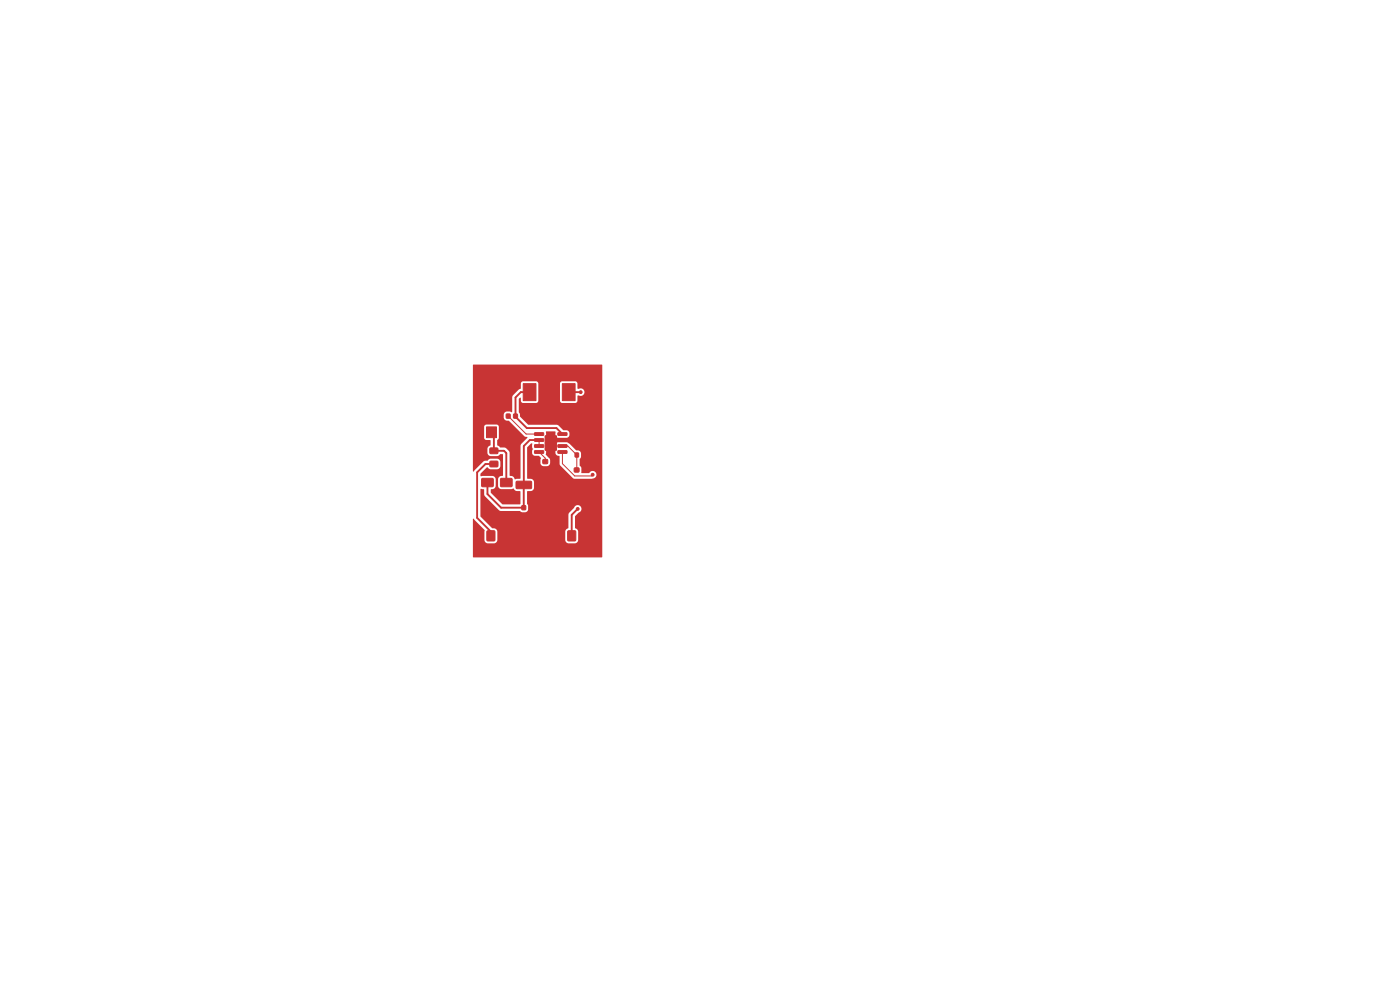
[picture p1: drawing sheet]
<svg xmlns="http://www.w3.org/2000/svg" width="297mm" height="210mm" viewBox="0 0 297 210" stroke-linecap="round" stroke-linejoin="round" font-family="sans-serif">
<g fill="#c83434" stroke="#c83434" stroke-width=".21">
<path d="M109.5 102.1h3.1l.2 .2v1.2l-.3 .2h-2.9l-.1-.3z"/>
<path d="M114.6 102.1h3.1l.2 .2-.1 1.2-.2 .2h-2.9l-.2-.3z"/>
<path d="M113.4 91.8h1.9v.5l-1.8 .1z"/>
<path d="M113.4 93.1h1.9v.5h-1.8z"/>
<path d="M113.4 94.4l1.9-.1v.5l-1.8 .1z"/>
<path d="M113.4 95.6h1.9v.5l-1.8 .1z"/>
<path d="M118.4 95.6h1.8l.1 .5-1.9 .1z"/>
<path d="M118.4 94.4l1.8-.1 .1 .5-1.9 .1z"/>
<path d="M118.4 93.1h1.8l.1 .5h-1.9z"/>
<path d="M118.4 91.8h1.8l.1 .5-1.9 .1z"/>
<path d="M115.6 92.4h2.4v3.1h-2.4z"/>
<path d="M121.9 99.3h.9v.8h-.9z"/>
<path d="M123.6 99.3h.9v.8h-.9z"/>
<path d="M102.2 101.5h2.4v1.7h-2.4z"/>
<path d="M106.2 101.5h2.4v1.7h-2.4z"/>
<path d="M115.2 97.5h.9v.8h-.9z"/>
<path d="M113.5 97.5h.9v.8h-.9z"/>
<path d="M104 97.9l1.5-.1 .1 .3v.8l-.2 .2-1.3-.1-.2-.2z"/>
<path d="M104 95.1l1.5-.1 .1 .3v.8l-.2 .2-1.3-.1-.2-.2z"/>
<path d="M122 96.1h.7v.8h-.7z"/>
<path d="M123.7 96.1h.7v.8h-.7z"/>
<path d="M110.7 107.3h.8v.8h-.8z"/>
<path d="M112.3 107.3h.7v.8h-.7z"/>
<path d="M107.4 87.9h.8v.8h-.8z"/>
<path d="M109 87.9h.7v.8h-.7z"/>
<path d="M103.3 112.6h1.6v2.1h-1.6z"/>
<path d="M111 81.4h2.7v3.6h-2.7z"/>
<path d="M119.3 81.4h2.7v3.6h-2.7z"/>
<path d="M103.2 86.2h2.1v2.3h-2.1z"/>
<path d="M103.2 90.6h2.1v2.2h-2.1z"/>
<path d="M120.5 112.6h1.6v2.1h-1.6z"/>
<circle cx="109.1" cy="112.1" r=".3"/>
<circle cx="126" cy="113.7" r=".3"/>
<circle cx="124.8" cy="109.7" r=".3"/>
<circle cx="126.7" cy="96.1" r=".3"/>
<circle cx="126.7" cy="90.5" r=".3"/>
<circle cx="126.6" cy="85.3" r=".3"/>
<circle cx="104.3" cy="85.3" r=".3"/>
<circle cx="114.2" cy="79.6" r=".3"/>
<circle cx="116.5" cy="82.4" r=".3"/>
<circle cx="119.4" cy="87.2" r=".3"/>
<circle cx="112.8" cy="109.3" r=".3"/>
<circle cx="116.8" cy="94" r=".3"/>
<circle cx="116.2" cy="94" r=".3"/>
<circle cx="117.5" cy="92.7" r=".3"/>
<circle cx="116.2" cy="92.7" r=".3"/>
<circle cx="118.7" cy="79.5" r=".3"/>
<circle cx="117.5" cy="95.3" r=".3"/>
<circle cx="117.5" cy="94" r=".3"/>
<circle cx="113.9" cy="87.1" r=".3"/>
<circle cx="116.2" cy="95.3" r=".3"/>
<circle cx="119.3" cy="105.9" r=".3"/>
<circle cx="117" cy="109.5" r=".3"/>
<circle cx="123.2" cy="83.2" r=".3"/>
<circle cx="122.6" cy="108" r=".3"/>
<circle cx="125.7" cy="100.7" r=".3"/>
</g>
<path d="M106.7 113.4v.5M123.8 113.4v.5" fill="none" stroke="#c83434" stroke-width="1.7"/>
<g fill="none" stroke="#c83434" stroke-width=".21">
<path d="M104.3 85.3v2.1M107.8 88.3l3.8 3.8h2.8M109.4 88.3v.1M114.4 93.3v1.3M114.4 95.9l1.3 1.3v.7M119.3 95.9v2.5l2.6 2.6h3.6l.2-.3M119.3 94.6h1.2l1.9 1.9-.1 3.2M126.6 83.8v1.5M126.7 89v1.5M126.7 94.6v1.5M109.1 112.1h-.9l-1.5 1.6M112.7 107.7l.1 1.6"/>
<path d="M116.2 102.9h2.7l.4 .4v2.6M123.8 113.7h2.2M125 108.5l-.2 .1v1.1"/>
</g>
<path d="M104.3 91.7l.5 .5v3.4h2.1l.5 .5v6.3M104.8 98.4h-1.8l-1.8 1.8v9.7l2.9 2.9v.9M109.4 88.4l2.4 2.4h6.2l1.3 1.3M112.4 83.2h-1.9l-1.1 1.1v4M114.4 93.3h-2l-1.3 1.3v12.7M120.6 83.2h2.6M103.4 102.4v2.4l2.9 2.9h4.8M111.1 107.3h.1M111.1 102.9h.1M122.6 108l-1.3 1.2v4.5" fill="none" stroke="#c83434" stroke-width=".4"/>
<path d="M100.3 77.4h27.5v40.7l-.2 .1h-27.3l.1-8.2 2.4 2.4v2.3l.3 .4 .3 .2h1.5l.5-.3 .1-.4v-1.8h14.4v1.8l.2 .4 .4 .3h1.5l.4-.2 .3-.5-.1-1.9-.1-.3-.5-.4v-2.4l.7-.9a.81 .81 0 0 0 .4-1.3 .81 .81 0 0 0-1.3 .4l-1.2 1.2v3l-.5 .4-.2 .4-14.4-.1a.93 .93 0 0 0-1.1-.7l-2.5-2.5v-5.8l.8 .1 .2 1.5 3.1 3 4.3 .1 .4 .3 .9-.1 .5-.6v-.7l-.3-.5v-2.6l1.1-.1 .4-.6v-1.2l-.2-.4-.4-.3-.9-.2v-6.4l.8-.9h.3v.8l.1 .3-.1 .9 .1 .3 .4 .3h1l.4 .5-.2 1 .2 .4 .4 .3h.8a.73 .73 0 0 0 .7-.7l-.1-.8-.8-1 .1-.7-.2-.4 .2-.9h1.9l.2 .8-.2 .9 .3 .5 .6 .2 .1 1.8 2.8 2.8 .2 .2h3.6a.85 .85 0 0 0 1.1-.8 .85 .85 0 0 0-1-.9l-.6 .5-1.6-.1 .1-1-.4-.6v-1.3l.3-.5v-.7a.69 .69 0 0 0-.7-.7h-.4l-1.4-1.4-.5-.3h-1.9l-.4 .3-.2 .3h-1.9l-.2-.4 .2-.4-.2-.9 .1-.4v-.8h2l.1 1 .5 .4 2-.1 .4-.3v-.8l-.4-.4h-.9l-1-1-.4-.2h-6.1l-1.7-1.7-.2-1v-2.7l.2-.4 .2 .2 .1 .7 .3 .3h2.8l.4-.3 .1-3.9h4.6v3.7l.4 .5 3-.1 .3-.3 .1-1.2a1.01 1.01 0 0 0 1.4-.9 1.11 1.11 0 0 0-1.4-.5l-.1-1.2-.4-.4h-2.9l-.4 .4h-4.6l-.4-.4h-3l-.3 .4v1.1l-.5 .2-1.3 1.5-.1 3.3-1.1-.1-.4 .1-.2 .5v.7a.89 .89 0 0 0 1.1 .7l3.3 3.3 .6 .1-1.3 1.5-.2 .3v7l-1.1 .2-.4-.6-.8-.2v-5l-.8-.9-1.2-.1-.6-.4v-1.1l.3-.5v-2.4l-.4-.4h-2.3l-.4 .4 .1 2.6 .3 .2h.9l.1 .2v.9l-.6 .5-.1 1.2a.74 .74 0 0 0 .7 .7l1.5-.1 .5-.4 .6 .1v4.4l-.1 .2a.77 .77 0 0 0-.9 .7v1.5l.4 .5 2.4 .1 .4-.2 .5 .5 1 .1v2.7l-3.8 .1-2.5-2.4v-.7l.1-.1a.77 .77 0 0 0 1-.7l-.1-1.5-.2-.5-.4-.1h-2.5l-.1-.5 1.4-1.4 .8 .5h1.4l.4-.2 .3-.5-.1-1-.2-.4-.4-.2h-1.5l-.5 .4-.8 .1-2.2 2.2-.2-.1z" fill="#c83434"/>
</svg>
